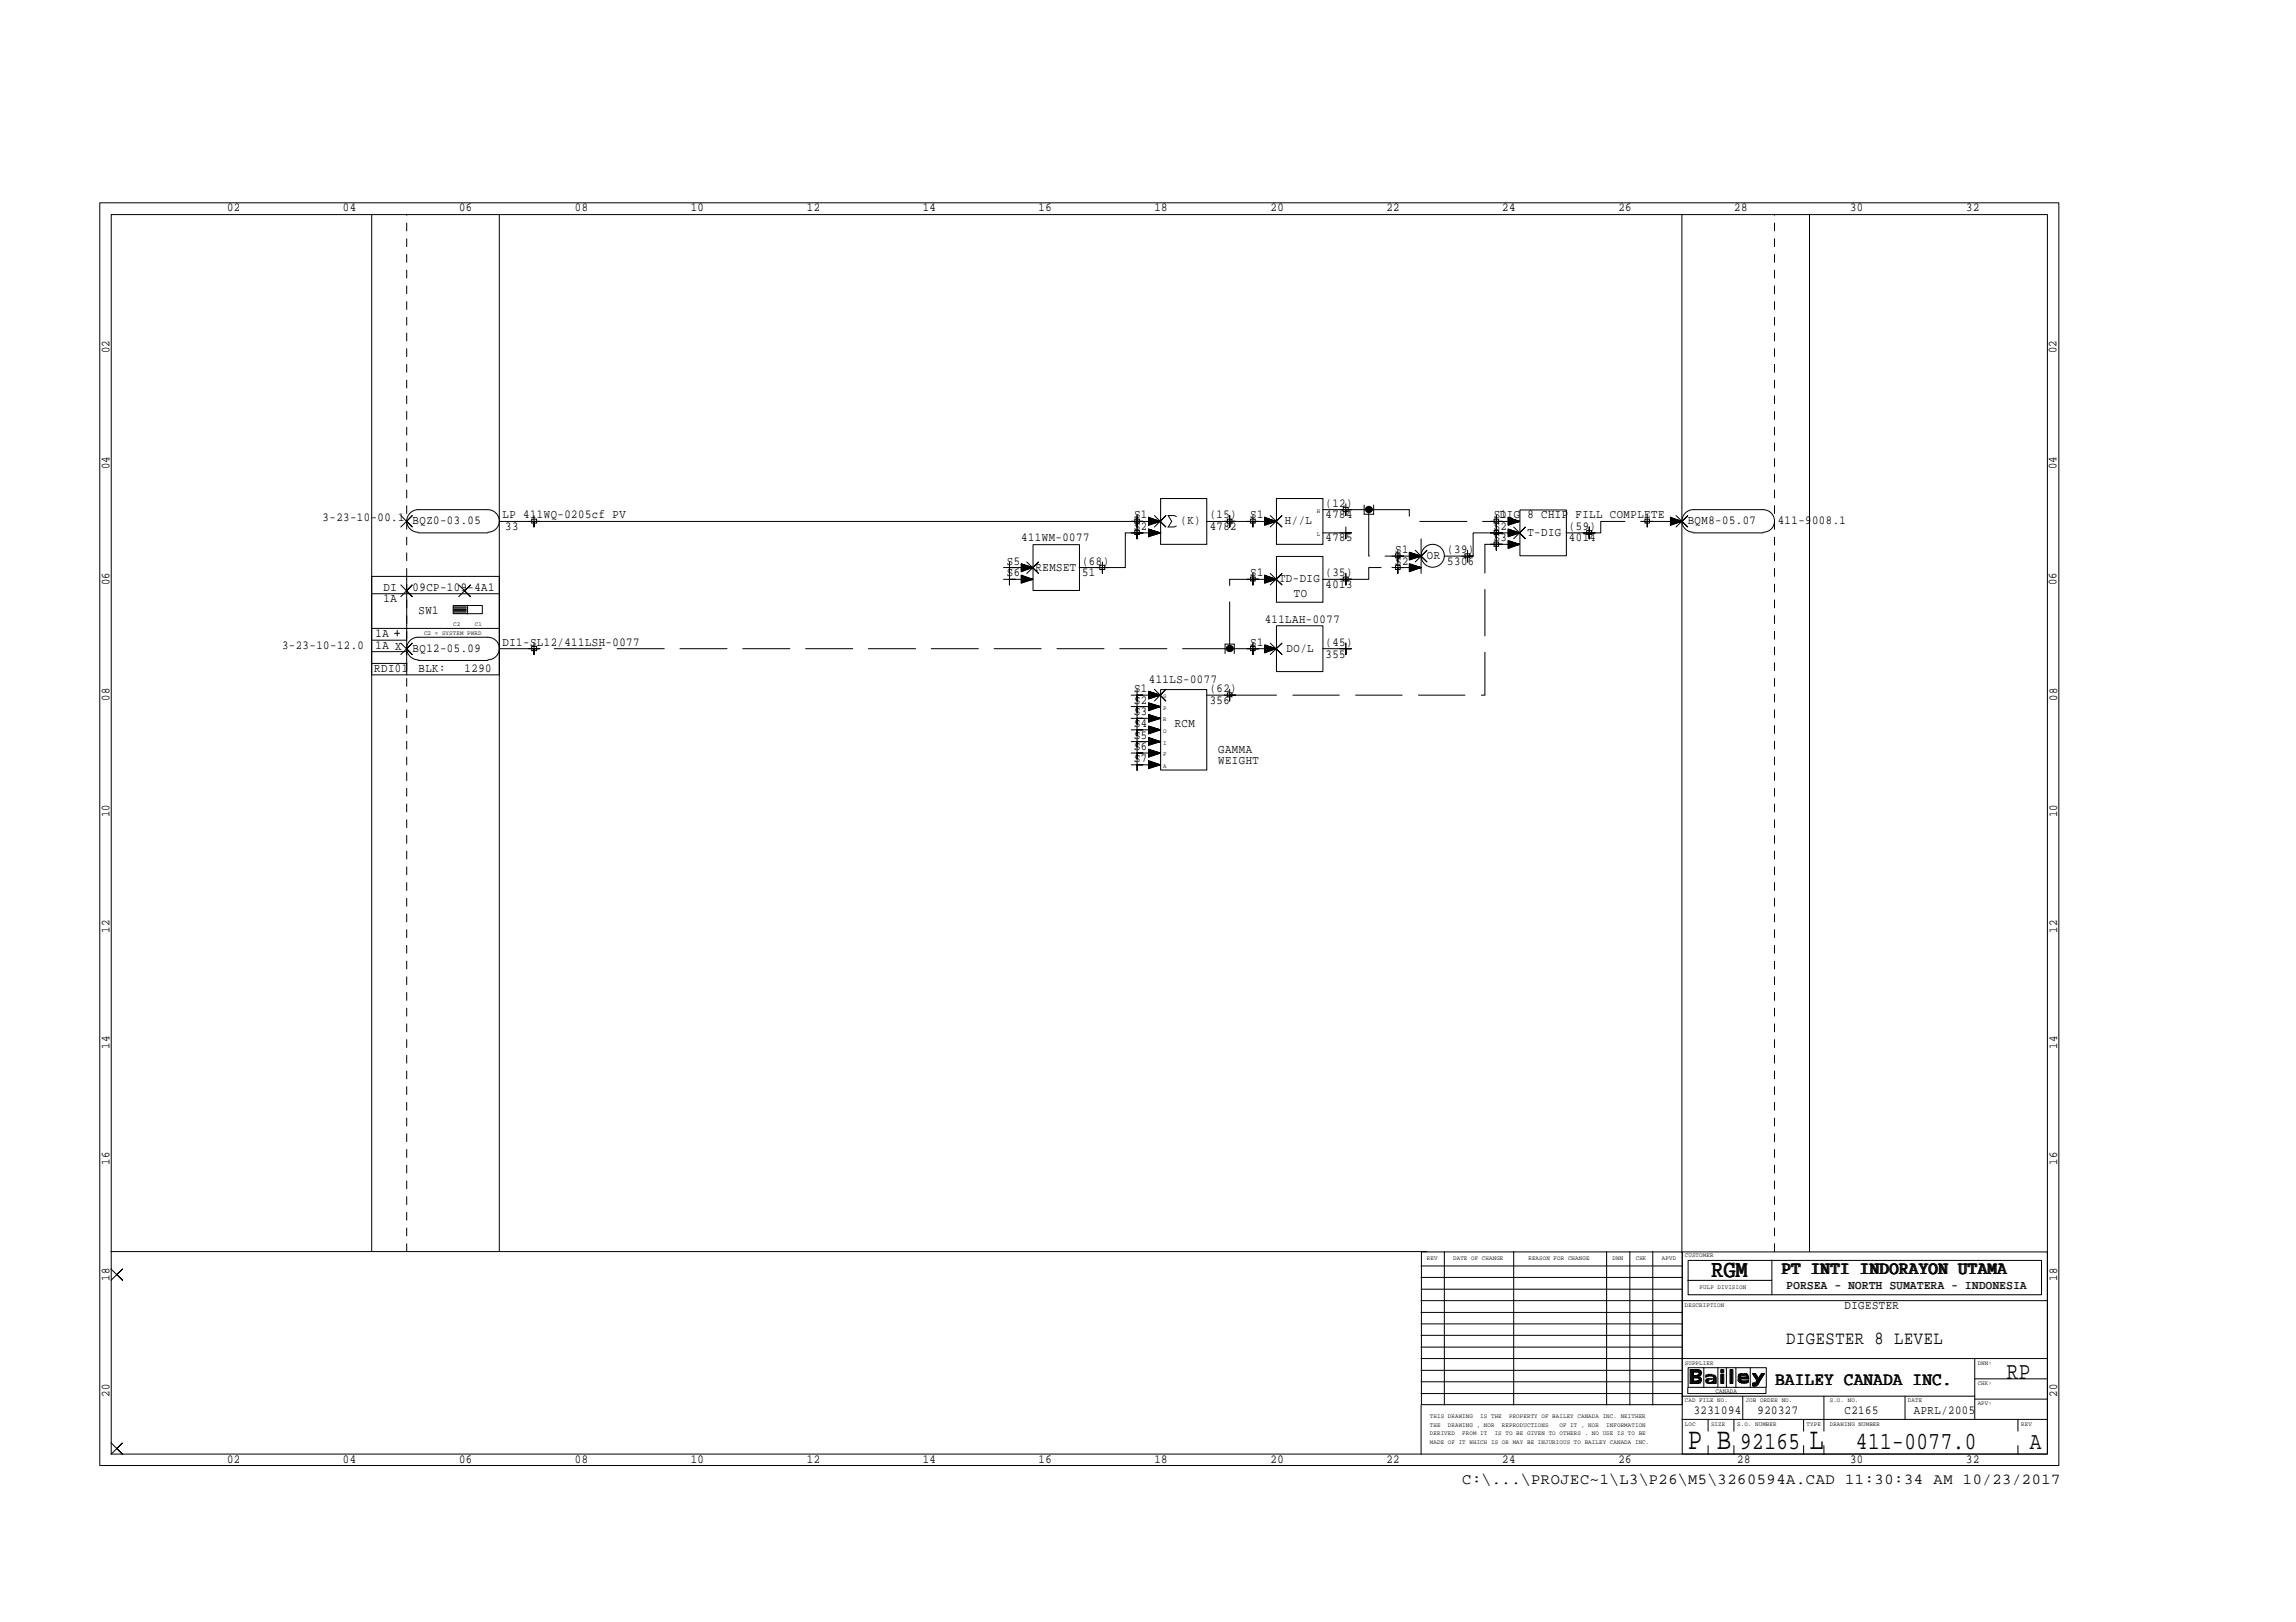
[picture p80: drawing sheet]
<svg xmlns="http://www.w3.org/2000/svg" width="297mm" height="210mm" viewBox="0 0 297 210" stroke-linecap="round" stroke-linejoin="round" font-family="sans-serif">
<defs><g id="words">
<g font-size="4">
<text x="218.4" y="187.5">P B</text>
<text x="234.1" y="187.5">L</text>
</g>
<g font-size="3.2">
<text x="221.4" y="165.3">RGM</text>
<text x="259.6" y="178.4">RP</text>
<text x="225.1" y="187.5">92165</text>
<text x="240.1" y="187.5">411-0077.0</text>
<text x="262.6" y="187.5">A</text>
</g>
<g font-size="2.4">
<text x="230.6" y="164.9">PT INTI INDORAYON UTAMA</text>
<text x="231.1" y="173.9">DIGESTER 8 LEVEL</text>
<text x="229.7" y="179.2">BAILEY CANADA INC.</text>
</g>
<text font-size="2" x="189.2" y="192">C:\...\PROJEC~1\L3\P26\M5\3260594A.CAD 11:30:34 AM 10/23/2017</text>
<g font-size="1.6">
<text x="29.4" y="27.3">02</text>
<text x="44.4" y="27.3">04</text>
<text x="59.4" y="27.3">06</text>
<text x="74.4" y="27.3">08</text>
<text x="89.4" y="27.3">10</text>
<text x="104.4" y="27.3">12</text>
<text x="119.4" y="27.3">14</text>
<text x="134.4" y="27.3">16</text>
<text x="149.3" y="27.3">18</text>
<text x="164.4" y="27.3">20</text>
<text x="179.4" y="27.3">22</text>
<text x="194.3" y="27.3">24</text>
<text x="209.4" y="27.3">26</text>
<text x="224.4" y="27.3">28</text>
<text x="239.3" y="27.3">30</text>
<text x="254.4" y="27.3">32</text>
<text x="14.2" y="45.7" transform="rotate(-90 14.2 45.7)">02</text>
<text x="266.1" y="45.7" transform="rotate(-90 266.1 45.7)">02</text>
<text x="14.2" y="60.7" transform="rotate(-90 14.2 60.7)">04</text>
<text x="171.5" y="65.6">(12)</text>
<text x="266.1" y="60.7" transform="rotate(-90 266.1 60.7)">04</text>
<text x="41.7" y="67.4">3-23-10-00.1</text>
<text x="53.4" y="67.8">BQZ0-03.05</text>
<text x="65" y="67.1">LP 411WQ-0205cf PV</text>
<text x="65.4" y="68.6">33</text>
<text x="132.1" y="70.1">411WM-0077</text>
<text x="146.7" y="68.6">S2</text>
<text x="146.7" y="67.1">S1</text>
<text x="152.7" y="67.8">(K)</text>
<text x="156.5" y="67.1">(15)</text>
<text x="156.5" y="68.6">4782</text>
<text x="161.8" y="67.1">S1</text>
<text x="166.2" y="67.8">H//L</text>
<text x="171.5" y="67.1">4784</text>
<text x="171.5" y="70.1">4785</text>
<text x="180.5" y="71.6">S1</text>
<text x="187.2" y="71.6">(39)</text>
<text x="193.2" y="70.1">S3</text>
<text x="193.2" y="68.6">S2</text>
<text x="193.2" y="67.1">S1</text>
<text x="194.1" y="67.1">DIG 8 CHIP FILL COMPLETE</text>
<text x="197.6" y="69.3">T-DIG</text>
<text x="203" y="70.1">4014</text>
<text x="203" y="68.6">(59)</text>
<text x="218.4" y="67.8">BQM8-05.07</text>
<text x="230" y="67.8">411-9008.1</text>
<text x="14.2" y="75.7" transform="rotate(-90 14.2 75.7)">06</text>
<text x="49.6" y="77.9">1A</text>
<text x="49.6" y="76.5">DI</text>
<text x="53.4" y="76.5">09CP-109-4A1</text>
<text x="130.3" y="74.6">S6</text>
<text x="130.3" y="73.1">S5</text>
<text x="134" y="73.8">REMSET</text>
<text x="140" y="73.1">(68)</text>
<text x="140" y="74.6">51</text>
<text x="161.8" y="74.6">S1</text>
<text x="165.5" y="75.3">TD-DIG</text>
<text x="167.4" y="77.2">TO</text>
<text x="171.5" y="74.6">(35)</text>
<text x="171.5" y="76.1">4013</text>
<text x="180.5" y="73.1">S2</text>
<text x="184.6" y="72.3">OR</text>
<text x="187.2" y="73.1">5306</text>
<text x="266.1" y="75.7" transform="rotate(-90 266.1 75.7)">06</text>
<text x="36.5" y="83.9">3-23-10-12.0</text>
<text x="48.6" y="83.9">1A X</text>
<text x="48.6" y="82.5">1A</text>
<text x="54.1" y="79.5">SW1</text>
<text x="65" y="83.6">DI1-SL12/411LSH-0077</text>
<text x="161.8" y="83.6">S1</text>
<text x="163.6" y="80.6">411LAH-0077</text>
<text x="171.5" y="83.6">(45)</text>
<text x="48.4" y="87">RDI01</text>
<text x="53.4" y="84.3">BQ12-05.09</text>
<text x="54.1" y="87">BLK:</text>
<text x="60.1" y="87">1290</text>
<text x="146.7" y="89.6">S1</text>
<text x="148.6" y="88.4">411LS-0077</text>
<text x="156.5" y="89.6">(62)</text>
<text x="166.5" y="84.3">DO/L</text>
<text x="171.5" y="85.1">355</text>
<text x="14.2" y="90.7" transform="rotate(-90 14.2 90.7)">08</text>
<text x="146.7" y="95.6">S5</text>
<text x="146.7" y="94.1">S4</text>
<text x="146.7" y="92.6">S3</text>
<text x="146.7" y="91.1">S2</text>
<text x="152" y="94.1">RCM</text>
<text x="156.5" y="91.1">356</text>
<text x="266.1" y="90.7" transform="rotate(-90 266.1 90.7)">08</text>
<text x="146.7" y="98.6">S7</text>
<text x="146.7" y="97.1">S6</text>
<text x="157.6" y="98.9">WEIGHT</text>
<text x="157.6" y="97.5">GAMMA</text>
<text x="14.2" y="105.7" transform="rotate(-90 14.2 105.7)">10</text>
<text x="266.1" y="105.7" transform="rotate(-90 266.1 105.7)">10</text>
<text x="14.2" y="120.7" transform="rotate(-90 14.2 120.7)">12</text>
<text x="266.1" y="120.7" transform="rotate(-90 266.1 120.7)">12</text>
<text x="14.2" y="135.7" transform="rotate(-90 14.2 135.7)">14</text>
<text x="266.1" y="135.7" transform="rotate(-90 266.1 135.7)">14</text>
<text x="14.2" y="150.7" transform="rotate(-90 14.2 150.7)">16</text>
<text x="266.1" y="150.7" transform="rotate(-90 266.1 150.7)">16</text>
<text x="14.2" y="165.7" transform="rotate(-90 14.2 165.7)">18</text>
<text x="231.2" y="166.8">PORSEA - NORTH SUMATERA - INDONESIA</text>
<text x="266.1" y="165.7" transform="rotate(-90 266.1 165.7)">18</text>
<text x="238.6" y="169.4">DIGESTER</text>
<text x="14.2" y="180.7" transform="rotate(-90 14.2 180.7)">20</text>
<text x="219.1" y="182.9">3231094</text>
<text x="227.4" y="182.9">920327</text>
<text x="238.6" y="182.9">C2165</text>
<text x="247.6" y="182.9">APRL/2005</text>
<text x="266.1" y="180.7" transform="rotate(-90 266.1 180.7)">20</text>
<text x="29.4" y="189.3">02</text>
<text x="44.4" y="189.3">04</text>
<text x="59.4" y="189.3">06</text>
<text x="74.4" y="189.3">08</text>
<text x="89.4" y="189.3">10</text>
<text x="104.4" y="189.3">12</text>
<text x="119.4" y="189.3">14</text>
<text x="134.4" y="189.3">16</text>
<text x="149.3" y="189.3">18</text>
<text x="164.4" y="189.3">20</text>
<text x="179.4" y="189.3">22</text>
<text x="194.3" y="189.3">24</text>
<text x="209.4" y="189.3">26</text>
<text x="224.7" y="189.3">28</text>
<text x="239.3" y="189.3">30</text>
<text x="254.4" y="189.3">32</text>
</g>
<g font-size=".8">
<text x="170.3" y="69.3">L</text>
<text x="170.3" y="66.4">H</text>
<text x="54.9" y="82.1">C2 = SYSTEM PWRD</text>
<text x="58.6" y="81">C2</text>
<text x="61.4" y="81">C1</text>
<text x="150.5" y="94.9">O</text>
<text x="150.5" y="93.3">R</text>
<text x="150.5" y="91.9">P</text>
<text x="150.5" y="90.3">S</text>
<text x="150.5" y="99.4">A</text>
<text x="150.5" y="97.9">F</text>
<text x="150.5" y="96.4">I</text>
<text x="184.6" y="163.1">REV</text>
<text x="188" y="163.1">DATE OF CHANGE</text>
<text x="197.7" y="163.1">REASON FOR CHANGE</text>
<text x="208.6" y="163.1">DWN</text>
<text x="211.6" y="163.1">CHK</text>
<text x="215" y="163.1">APVD</text>
<text x="218" y="162.7">CUSTOMER</text>
<text x="219.9" y="166.8">PULP DIVISION</text>
<text x="218" y="169.1">DESCRIPTION</text>
<text x="218" y="176.6">SUPPLIER</text>
<text x="255.9" y="179.2">CHK:</text>
<text x="255.9" y="176.6">DWN:</text>
<text x="185" y="185.8">DERIVED</text>
<text x="185" y="184.6">THE</text>
<text x="185" y="183.5">THIS DRAWING</text>
<text x="187.3" y="184.6">DRAWING , NOR</text>
<text x="189.2" y="185.8">FROM IT</text>
<text x="191.5" y="183.5">IS THE</text>
<text x="193.4" y="185.8">IS TO BE GIVEN TO OTHERS . NO USE IS TO BE</text>
<text x="194.3" y="184.6">REPRODUCTIONS</text>
<text x="195.2" y="183.5">PROPERTY OF BAILEY CANADA INC. NEITHER</text>
<text x="201.8" y="184.6">OF IT , NOR</text>
<text x="207.8" y="184.6">INFORMATION</text>
<text x="218" y="181.5">CAD FILE NO.</text>
<text x="218" y="184.5">LOC</text>
<text x="221.4" y="184.5">SIZE</text>
<text x="222" y="180.2">CANADA</text>
<text x="224.7" y="184.5">S.O. NUMBER</text>
<text x="225.8" y="181.5">JOB ORDER NO.</text>
<text x="233.7" y="184.5">TYPE</text>
<text x="236.7" y="181.5">S.O. NO.</text>
<text x="236.7" y="184.5">DRAWING NUMBER</text>
<text x="246.8" y="181.5">DATE</text>
<text x="255.9" y="181.9">APV:</text>
<text x="261.5" y="184.5">REV</text>
<text x="185" y="186.9">MADE OF IT WHICH IS OR MAY BE INJURIOUS TO BAILEY CANADA INC.</text>
</g>
</g></defs>
<g fill="none" stroke="#000" stroke-width=".13">
<path d="M12.9 26.2h253.5v163.5h-253.5zM14.4 27.8h250.5v160.4h-250.5zM48.1 27.7v134.3M64.6 27.7v134.3M217.6 27.7v134.3M234.1 27.7v134.3M48.1 76.8h16.5M48.1 74.6h16.5M51.9 66.7l1.4 1.5-.7-.7 .7-.8-1.4 1.5M51.9 75.7l1.4 1.5-.7-.7 .7-.8-1.4 1.5M52.6 74.6v12.7M54.1 68.9a1.46 1.46 0 0 1-1.5-1.5 1.46 1.46 0 0 1 1.5-1.4h9a1.46 1.46 0 0 1 1.5 1.4 1.46 1.46 0 0 1-1.5 1.5"/>
<path d="M54.1 69h9M58.6 78.4h3.8v1h-3.8zM58.7 78.4h1.6M58.7 78.6h1.6M58.7 78.7h1.6M58.7 78.9h1.6M58.7 79h1.6M58.7 79.2h1.6M58.7 79.3h1.6M59.3 75.7l1.6 1.5-.8-.7 .8-.8-1.6 1.5M60.5 78.3v1.2M68.8 67.2h.6v.5h-.6z"/>
<path d="M69.1 66.7v1.5v-.7h.7h-1.4M130.6 72.7v1.5v-.8h.8h-1.6M130.6 74.2v1.5v-.7h.8h-1.6M132.1 75.4l1.5-.4-1.5 .4M132.1 75.2l1.5-.2-1.5 .3M132.1 75.1l1.5-.1-1.5 .1M132.1 74.9l1.5 .1h-3M132.1 74.7l1.5 .3-1.5-.2M132.1 74.6l1.5 .4-1.5-.3M132.1 74.5l1.5 .5-1.5 .5v-1.1l1.5 .6M132.1 73.8l1.5-.4-1.5 .5M132.1 73.7l1.5-.3-1.5 .3"/>
<path d="M132.1 73.5l1.5-.1-1.5 .2M132.1 73.4h1.5h-3M132.1 73.2l1.5 .2-1.5-.1M132.1 73.1l1.5 .3-1.5-.2M132.1 73l1.5 .4-1.5 .6v-1.1l1.5 .5M132.8 72.7l1.6 1.5-.8-.8 .8-.7-1.6 1.5M133.6 70.5h6.1v5.9h-6.1zM142.3 73.2h.6v.5h-.6zM142.6 72.7v1.5v-.8h.7h-1.4M146.8 67.2h.6v.5h-.6zM146.8 68.7h.6v.5h-.6zM147.1 66.7v1.5v-.7h.8h-1.6"/>
<path d="M147.1 68.2v1.5v-.7h.8h-1.6M148.6 68.9l1.5 .1h-4.5v4.4h-6M148.6 69.3l1.5-.3-1.5 .4M148.6 69.2l1.5-.2-1.5 .3M148.6 69h1.5l-1.5 .1M148.6 68.7l1.5 .3-1.5-.2M148.6 68.6l1.5 .4-1.5-.3M148.6 68.5l1.5 .5-1.5 .5v-1l1.5 .5M148.6 67.8l1.5-.3-1.5 .4M148.6 67.7l1.5-.2-1.5 .3M148.6 67.5h1.5l-1.5 .1M148.6 67.4l1.5 .1h-85.5"/>
<path d="M148.6 67.2l1.5 .3-1.5-.2M148.6 67.1l1.5 .4-1.5-.3M148.6 67l1.5 .5-1.5 .5v-1.1l1.5 .6M149.3 66.7l1.5 1.5-.7-.7 .7-.8-1.5 1.5M150.2 64.5h5.9v5.9h-5.9zM152.2 66.8l-.3-.1h-.8l.5 .8-.5 .7h.8l.3-.1M158.8 67.2h.6v.5h-.6zM159.1 66.7v1.5v-.7h.7h-1.4M161.8 67.2h.6v.5h-.6zM161.8 74.7h.6v.5h-.6zM162.1 66.7v1.5v-.7h.8h-1.6M162.1 74.2v1.5v-.7h.8h-1.6"/>
<path d="M163.6 67.8l1.5-.3-1.5 .4M163.6 67.7l1.5-.2-1.5 .3M163.6 67.5h1.5l-1.5 .1M163.6 67.4l1.5 .1h-9M163.6 67.2l1.5 .3-1.5-.2M163.6 67.1l1.5 .4-1.5-.3M163.6 67l1.5 .5-1.5 .5v-1.1l1.5 .6M163.6 75.4l1.5-.4-1.5 .4M163.6 75.2l1.5-.2-1.5 .3M163.6 75.1l1.5-.1-1.5 .1M163.6 74.9l1.5 .1h-3M163.6 74.7l1.5 .3-1.5-.2"/>
<path d="M163.6 74.6l1.5 .4-1.5-.3M163.6 74.5l1.5 .5-1.5 .5v-1.1l1.5 .6M164.3 66.7l1.6 1.5-.8-.7 .8-.8-1.6 1.5M164.3 74.2l1.6 1.5-.8-.7 .8-.8-1.6 1.5M165.1 64.5h6.1v5.9h-6.1zM165.1 72h6.1v5.9h-6.1zM171.1 75h3M171.1 69h3M171.1 66h3M173.8 65.7h.6v.5h-.6zM173.8 74.7h.6v.5h-.6zM174.1 65.2v1.5v-.7h.7h-1.4"/>
<path d="M174.1 68.2v1.5v-.7h.7h-1.4M174.1 74.2v1.5v-.7h.7h-1.4M176.5 65.4v1.1h1.2v-1.1M180.5 71.7h.6v.5h-.6zM180.5 73.2h.6v.5h-.6zM180.8 71.2v1.5v-.7h.8h-1.5M180.8 72.7v1.5v-.8h.8h-1.5M182.3 72.3l1.6-.3-1.6 .4M182.3 72.2l1.6-.2-1.6 .3M182.3 72.1l1.6-.1-1.6 .1M182.3 71.9l1.6 .1h-3.1M182.3 71.8l1.6 .2-1.6-.2"/>
<path d="M182.3 71.6l1.6 .4-1.6-.3M182.3 71.5l1.6 .5-1.6 .5v-1l1.6 .5M182.3 73.8l1.6-.4-1.6 .5M182.3 73.7l1.6-.3-1.6 .3M182.3 73.5l1.6-.1-1.6 .2M182.3 73.4h1.6h-3.1M182.3 73.2l1.6 .2-1.6-.1M182.3 73.1l1.6 .3-1.6-.2M182.3 73l1.6 .4-1.6 .6v-1.1l1.6 .5M183.1 71.2l1.5 1.5-.7-.7 .7-.8-1.5 1.5M183.9 69.7v4.5M186.9 72h3"/>
<path d="M189.5 71.7h.7v.5h-.7zM189.9 71.2v1.5v-.7h.7h-1.5M193.3 67.2h.6v.5h-.6zM193.3 68.7h.6v.5h-.6zM193.3 70.1h.6v.6h-.6zM193.6 68.2v1.5v-.7h.7h-1.5M193.6 66.7v1.5v-.7h.7h-1.5M193.6 69.7v1.5v-.8h.7h-1.5M195.1 67.8l1.5-.3-1.5 .4M195.1 67.7l1.5-.2-1.5 .3M195.1 67.5h1.5l-1.5 .1M195.1 67.4l1.5 .1h-3"/>
<path d="M195.1 67.2l1.5 .3-1.5-.2M195.1 67.1l1.5 .4-1.5-.3M195.1 67l1.5 .5-1.5 .5v-1.1l1.5 .6M195.1 70.8l1.5-.4-1.5 .5M195.1 70.7l1.5-.3-1.5 .4M195.1 70.5l1.5-.1-1.5 .2M195.1 70.4h1.5h-3M195.1 70.2l1.5 .2-1.5-.1M195.1 70.1l1.5 .3-1.5-.3M195.1 70l1.5 .4-1.5 .6v-1.1l1.5 .5M195.1 69.3l1.5-.3-1.5 .4M195.1 69.2l1.5-.2-1.5 .3"/>
<path d="M195.1 69h1.5l-1.5 .1M195.1 68.9l1.5 .1h-3M195.1 68.7l1.5 .3-1.5-.2M195.1 68.6l1.5 .4-1.5-.3M195.1 68.5l1.5 .5-1.5 .5v-1l1.5 .5M195.8 68.2l1.6 1.5-.8-.7 .8-.8-1.6 1.5M196.6 66h6v5.9h-6zM202.6 69h3M205.3 68.7h.6v.5h-.6zM205.6 68.2v1.5v-.7h.7h-1.5M212.8 67.2h.6v.5h-.6zM213.1 66.7v1.5v-.7h.7h-1.5"/>
<path d="M216.1 67.8l1.5-.3-1.5 .4M216.1 67.7l1.5-.2-1.5 .3M216.1 67.5h1.5l-1.5 .1M216.1 67.4l1.5 .1h-1.5M216.1 67.2l1.5 .3-1.5-.2M216.1 67.1l1.5 .4-1.5-.3M216.1 67l1.5 .5-1.5 .5v-1.1l1.5 .6h-4.5M216.8 66.7l1.6 1.5-.8-.7 .8-.8-1.6 1.5M219.1 68.9a1.46 1.46 0 0 1-1.5-1.5 1.46 1.46 0 0 1 1.5-1.4h9a1.46 1.46 0 0 1 1.5 1.4 1.46 1.46 0 0 1-1.5 1.5M219.1 69h9M48.1 81.3h16.5M48.1 87.3h16.5"/>
<path d="M48.1 85.9h4.5M48.1 82.8h4.5M48.1 84.3h4.5M51.1 82h.6M51.4 81.6v.7M51.9 83.2l1.4 1.5-.7-.8 .7-.7-1.4 1.5M54.1 85.4a1.46 1.46 0 0 1-1.5-1.5 1.46 1.46 0 0 1 1.5-1.4h9a1.46 1.46 0 0 1 1.5 1.4 1.46 1.46 0 0 1-1.5 1.5M54.1 85.5h9M64.6 83.9h4.5M68.8 83.7h.6v.5h-.6zM69.1 83.2v1.5v-.8h.7h-1.4M147.1 89.2v1.5v-.7h.8h-1.6"/>
<path d="M147.1 90.7v1.5v-.8h.8h-1.6M147.1 92.2v1.5v-.7h.8h-1.6M147.1 93.7v1.5v-.8h.8h-1.6M147.1 95.2v1.5v-.7h.8h-1.6M147.1 96.7v1.5v-.7h.8h-1.6M147.1 98.2v1.5v-.7h.8h-1.6M148.6 99.3l1.5-.3-1.5 .4M148.6 99.2l1.5-.2-1.5 .3M148.6 99h1.5l-1.5 .1M148.6 98.9l1.5 .1h-3M148.6 98.7l1.5 .3-1.5-.2M148.6 98.6l1.5 .4-1.5-.3"/>
<path d="M148.6 98.5l1.5 .5-1.5 .5v-1.1l1.5 .6M148.6 97.8l1.5-.3-1.5 .4M148.6 97.7l1.5-.2-1.5 .2M148.6 97.5h1.5l-1.5 .1M148.6 97.4l1.5 .1h-3M148.6 97.2l1.5 .3-1.5-.2M148.6 97.1l1.5 .4-1.5-.3M148.6 97l1.5 .5-1.5 .5v-1.1l1.5 .6M148.6 96.4l1.5-.4-1.5 .4M148.6 96.2l1.5-.2-1.5 .3M148.6 96.1l1.5-.1-1.5 .1M148.6 95.9l1.5 .1h-3"/>
<path d="M148.6 95.7l1.5 .3-1.5-.2M148.6 95.6l1.5 .4-1.5-.3M148.6 95.5l1.5 .5-1.5 .5v-1.1l1.5 .6M148.6 94.8l1.5-.4-1.5 .5M148.6 94.7l1.5-.3-1.5 .3M148.6 94.5l1.5-.1-1.5 .2M148.6 94.4h1.5h-3M148.6 94.2l1.5 .2-1.5-.1M148.6 94.1l1.5 .3-1.5-.3M148.6 94l1.5 .4-1.5 .6v-1.1l1.5 .5M148.6 93.3l1.5-.3-1.5 .4M148.6 93.2l1.5-.2-1.5 .3"/>
<path d="M148.6 93h1.5l-1.5 .1M148.6 92.9l1.5 .1h-3M148.6 92.8l1.5 .2-1.5-.2M148.6 92.6l1.5 .4-1.5-.3M148.6 92.5l1.5 .5-1.5 .5v-1l1.5 .5M148.6 91.8l1.5-.4-1.5 .5M148.6 91.7l1.5-.3-1.5 .4M148.6 91.5l1.5-.1-1.5 .2M148.6 91.4h1.5h-3M148.6 91.2l1.5 .2-1.5-.1M148.6 91.1l1.5 .3-1.5-.3M148.6 91l1.5 .4-1.5 .6v-1.1l1.5 .5"/>
<path d="M148.6 90.3l1.5-.3-1.5 .4M148.6 90.2l1.5-.2-1.5 .3M148.6 90h1.5l-1.5 .1M148.6 89.9l1.5 .1h-3M148.6 89.7l1.5 .3-1.5-.2M148.6 89.6l1.5 .4-1.5-.3M148.6 89.5l1.5 .5-1.5 .5v-1l1.5 .5M149.3 89.2l1.5 1.5-.7-.7 .7-.8-1.5 1.5M150.2 89.2h5.9v10.5h-5.9zM156.1 90h3M158.5 84.6v-1.2h1.2v1.2M158.8 89.7h.6v.5h-.6z"/>
<path d="M159.1 89.2v1.5v-.7h.7h-1.4M161.8 83.7h.6v.5h-.6zM162.1 83.2v1.5v-.8h.8h-1.6M163.6 84.3l1.5-.4-1.5 .5M163.6 84.2l1.5-.3-1.5 .3M163.6 84l1.5-.1-1.5 .2M163.6 83.9h1.5h-3M163.6 83.7l1.5 .2-1.5-.1M163.6 83.6l1.5 .3-1.5-.2M163.6 83.5l1.5 .4-1.5 .6v-1.1l1.5 .5M164.3 83.2l1.6 1.5-.8-.8 .8-.7-1.6 1.5M165.1 81h6.1v5.9h-6.1z"/>
<path d="M171.1 83.9h3M174.1 83.2v1.5v-.8h.7h-1.4M14.3 164.2l1.6 1.5-.8-.8 .8-.7-1.6 1.5M14.3 162h170.3M183.9 178.8h33.7M183.9 177.3h33.7M183.9 175.8h80.9M183.9 174.3h33.7M183.9 172.8h33.7M183.9 171.3h33.7M183.9 169.8h33.7M183.9 168.3h80.9"/>
<path d="M183.9 166.8h33.7M183.9 165.3h33.7M183.9 163.8h33.7M183.9 162h33.7v19.8h-33.7zM186.9 162v19.8M195.8 162v19.8M207.9 162v19.8M210.9 162v19.8M213.8 162v19.8M217.6 162h47.3v26.2h-47.3zM218.4 179.6v.7h10.1v-.7M218.4 165.7h10.8"/>
<path d="M218.4 163.1h45.7v4.5h-45.7zM218.4 177h10.1v2.5h-10.1zM218.7 177.2v1.8M218.8 177.2v1.8M218.9 177.2v1.8M219 177.2v1.8M219.1 177.2v1.8M219.2 177.2v.3M219.2 178v.3M219.2 178.7v.3M219.3 177.2v.3M219.3 178v.3"/>
<path d="M219.3 178.7v.3M219.4 177.2v.3M219.4 178v.3M219.4 178.7v.3M219.5 177.2v.3M219.5 178v.3M219.5 178.7v.3M219.6 177.5h-.5v.5h.5v.3M219.6 178.3h-.5v.4h.5v.3M219.6 178.3l.2 .2v.1h-.2M219.6 177.5l.2 .2v.2h-.2M219.6 177.2v.3"/>
<path d="M219.7 178.1a.43 .43 0 0 1 .4 .5 .43 .43 0 0 1-.5 .4M219.7 177.2a.41 .41 0 0 1 .4 .5 .41 .41 0 0 1-.5 .4M219.7 177.2h-1.1v1.8h1.1v-.3M219.7 177.2v.3M219.7 178v.3M219.7 177.2v.4M219.7 177.9v.5M219.7 178.7v.3M219.8 177.3v.8M219.8 178.2v.8M219.9 177.3v.8M219.9 178.2v.8"/>
<path d="M220 177.4v.7M220 178.3v.7M220 177.5v.4M220 178.4v.4M220.4 177v2.6M220.7 178.9l.5 .1M220.7 178.5v.4M220.8 178.9l-.1-.2 .2-.3v.6M220.8 177.9v.2M220.8 178.4v.6M220.9 177.9v.2M221 177.8v.3"/>
<path d="M221 178.4v.2M221 178.9v.1M221.1 178.6l-.2 .1 .2 .1M221.1 177.8v.3M221.1 178.4v.2M221.1 178.9v.1M221.2 177.8v.2M221.2 178.4v.1M221.2 178.9v.1M221.3 177.8v.3M221.3 178.4v.1M221.3 178.9v.1"/>
<path d="M221.4 179v-.1v.1M221.4 177.8v.3M221.4 178.4v.1M221.5 177.8v.3M221.5 178.4v.1M221.5 178.8v.2M221.6 177.9v.2M221.6 178.4h.1M221.6 178.8v.2M221.7 179v-.3l-.7 .2v.1M221.7 179h-.5M221.7 177.9v.2"/>
<path d="M221.7 178.4v.1M221.7 178.5l-.1 .3M221.7 177.9v.2h-.4l-.6 .1v-.3v.2M221.7 178l.2 .1 .1 .1M221.7 178.3v.7M221.8 178.1l-.1 .2M221.8 177.9v1.1M221.9 178v1M222 178.1v.9M222 178.2v.8h-.3M222.2 177v2.6M222.6 177.2h.4v.4h-.4z"/>
<path d="M222.6 177.8h.4v1.2h-.4zM222.7 177.2v.4M222.7 177.8v1.2M222.8 177.2v.4M222.8 177.8v1.2M222.9 177.2v.4M222.9 177.8v1.2M223.3 177v2.6M223.8 177.2h.4v1.8h-.4zM223.9 177.2v1.8M224 177.2v1.8M224.1 177.2v1.8"/>
<path d="M224.6 177v2.6M225 177.9v.8M225 177.8h.4v.1M225 177.8l-.1 .3v.5M225 177.8v1M225.1 177.8v1.1l-.3-.3M225.1 178.4a.6 .6 0 0 0 .7 .3v.3M225.1 178.9l.5 .1 .5-.1M225.1 178v.2M225.2 178.2h.7v.2M225.2 177.8v1.1M225.3 177.8v.2"/>
<path d="M225.3 178.2v.2M225.3 178.6v.4M225.3 178.1h.5M225.3 177.8v.1M225.3 178.7v.3M225.4 178.2v.2M225.4 178.7v.3M225.5 177.8v.1M225.5 178.2v.2M225.5 178.7v.3M225.6 177.8v.1M225.6 178.2v.2"/>
<path d="M225.6 178.8v.2M225.7 177.8v.1M225.7 178.2v.2M225.7 178.7v.3M225.8 177.9v-.1h.3v.6M225.8 178.2v.2M225.8 177.8v.2M225.8 178.7v.3M225.9 177.8v.3M225.9 178.7v.3M226 177.8v.6M226 178.7v.3"/>
<path d="M226 177.9l.1 .2v.1M226.1 178.7v.2M226.1 177.9v.5M226.2 178.6l-.6 .1M226.2 178.1v.3h-1M226.2 178.6l-.1 .3M226.4 177v2.6M226.7 179h.3v.4M226.7 179v.4h.3M226.7 179h.5M226.8 177.8v.1M226.8 179v.4"/>
<path d="M226.9 177.8v.2M226.9 179v.4M226.9 177.8v.3M227 178.9l.3-.2v.6M227 177.8v.4M227.1 177.8v.6M227.1 179v.4M227.1 177.8h-.4l.8 1.2M227.1 177.8l.4 .6M227.2 177.9v.5M227.2 178.9v.5M227.3 178v.6"/>
<path d="M227.3 178.1v1.1M227.5 178.4v.6M227.5 179l-.2 .3-.3 .1M227.6 178.3v.6M227.6 178.1v.6M227.7 178v.6M227.8 177.9v.6M227.9 177.8v.6M227.9 177.8h.4l-.9 1.3v-.9M227.9 177.8l-.4 .6M227.9 177.8v.4M228 177.8v.3"/>
<path d="M228.1 177.8v.2M228.2 177.8v.1M229.2 163.1v4.5M255.5 178.4h9.3M255.5 175.8v7.9M14.3 186.7l1.6 1.5-.8-.7 .8-.8-1.6 1.5M183.9 181.8v6.4M183.9 180.3h33.7M217.6 180.7h37.9M217.6 183.7h47.2M221 183.7v1.5M221 187.1v1.1"/>
<path d="M224.3 183.7v1.5M224.3 187.1v1.1M225.5 180.7v3M233.3 183.7v1.5M233.3 187.1v1.1M236 180.7v4.5M236 187.1v1.1M246.5 180.7v3M255.5 181.1h9.3M261.1 183.7v1.5M261.1 187.1v1.1"/>
<circle cx="177.1" cy="65.9" r=".43"/>
<circle cx="185.4" cy="71.9" r="1.49"/>
<circle cx="159.1" cy="83.9" r=".43"/>
</g>
<path d="M159.1 83.9v-8.9h3M159.1 90h33v-19.6h1.5" fill="none" stroke="#000" stroke-width=".13" stroke-dasharray="6.1 2" stroke-linecap="butt"/>
<g fill="#000">
<circle cx="177.1" cy="65.9" r=".43"/>
<circle cx="159.1" cy="83.9" r=".43"/>
</g>
<path d="M174.1 66h3M174.1 75h3v-1.6h3.7M177.1 66h5.2v1.5h11.3M177.1 66v6h3.7M189.9 72h.7v-3h3M205.6 69h1.5v-1.5h6M159.1 83.9h-90M162.1 83.9h-3" fill="none" stroke="#000" stroke-width=".13" stroke-dasharray="6.1 2"/>
<path d="M52.6 162v-134.3M229.6 162v-134.3" fill="none" stroke="#000" stroke-width=".13" stroke-dasharray="1 1 1 1 1 1 1 1"/>
<use href="#words"/>
</svg>
